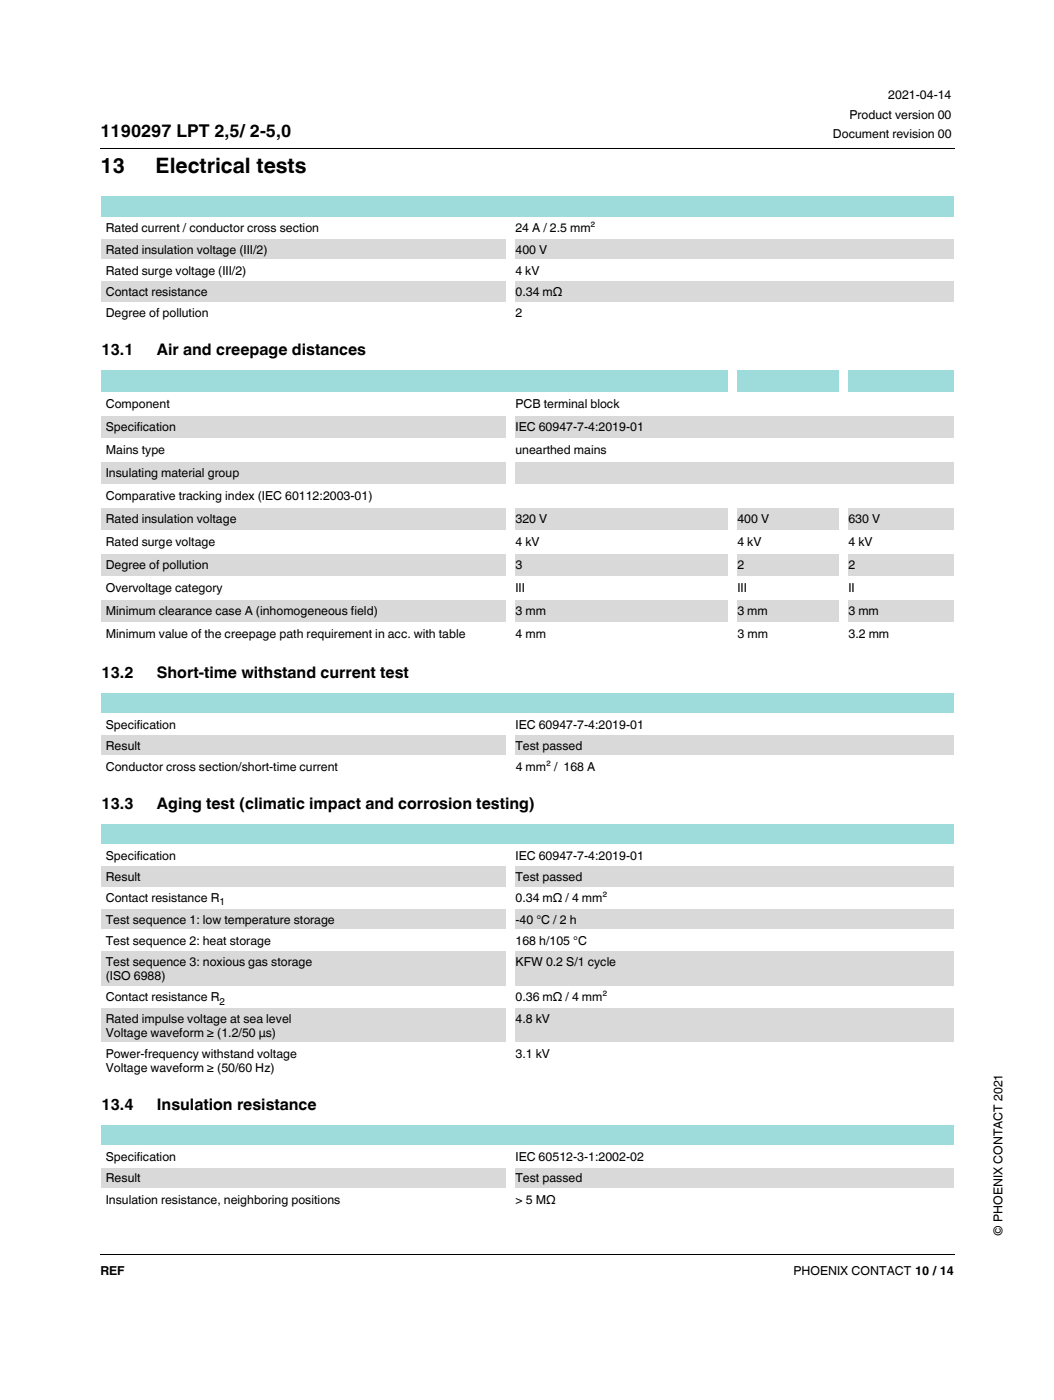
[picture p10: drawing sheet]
<svg xmlns="http://www.w3.org/2000/svg" width="210mm" height="279mm" viewBox="0 0 210 279" stroke-linecap="round" stroke-linejoin="round" font-family="sans-serif">
<defs><g id="words">
<g font-size="4.2">
<text x="20" y="34.4">13</text>
<text x="31" y="34.4">Electrical tests</text>
</g>
<text font-size="3.5" x="20" y="27.4">1190297 LPT 2,5/ 2-5,0</text>
<g font-size="3.2">
<text x="20.2" y="70.8">13.1</text>
<text x="31.3" y="70.8">Air and creepage distances</text>
<text x="20.2" y="135">13.2</text>
<text x="31.2" y="135">Short-time withstand current test</text>
<text x="20.2" y="161.2">13.3</text>
<text x="31.2" y="161.2">Aging test (climatic impact and corrosion testing)</text>
<text x="20.2" y="221.3">13.4</text>
<text x="31.2" y="221.3">Insulation resistance</text>
</g>
<g font-size="2.5">
<text x="169.2" y="23.7">Product version 00</text>
<text x="176.9" y="19.7">2021-04-14</text>
<text x="165.9" y="27.5">Document revision 00</text>
<text x="21.1" y="46.3">Rated current / conductor cross section</text>
<text x="102.6" y="46.3">24 A / 2.5 mm²</text>
<text x="21.1" y="50.6">Rated insulation voltage (III/2)</text>
<text x="102.7" y="50.6">400 V</text>
<text x="21.1" y="54.8">Rated surge voltage (III/2)</text>
<text x="21.1" y="59">Contact resistance</text>
<text x="102.7" y="54.8">4 kV</text>
<text x="102.7" y="59">0.34 mΩ</text>
<text x="21.1" y="63.3">Degree of pollution</text>
<text x="102.7" y="63.3">2</text>
<text x="21.1" y="81.3">Component</text>
<text x="102.7" y="81.3">PCB terminal block</text>
<text x="21.1" y="85.9">Specification</text>
<text x="102.7" y="85.9">IEC 60947-7-4:2019-01</text>
<text x="21.1" y="90.5">Mains type</text>
<text x="21.1" y="95.1">Insulating material group</text>
<text x="102.6" y="90.5">unearthed mains</text>
<text x="21.1" y="99.7">Comparative tracking index (IEC 60112:2003-01)</text>
<text x="21.1" y="104.3">Rated insulation voltage</text>
<text x="102.7" y="104.3">320 V</text>
<text x="146.9" y="104.3">400 V</text>
<text x="169" y="104.3">630 V</text>
<text x="21.1" y="108.8">Rated surge voltage</text>
<text x="21.1" y="113.4">Degree of pollution</text>
<text x="102.7" y="108.8">4 kV</text>
<text x="102.7" y="113.4">3</text>
<text x="146.8" y="108.8">4 kV</text>
<text x="146.9" y="113.4">2</text>
<text x="168.9" y="108.8">4 kV</text>
<text x="169" y="113.4">2</text>
<text x="21.1" y="118">Overvoltage category</text>
<text x="102.6" y="118">III</text>
<text x="146.8" y="118">III</text>
<text x="168.9" y="118">II</text>
<text x="21.1" y="122.6">Minimum clearance case A (inhomogeneous field)</text>
<text x="102.7" y="122.6">3 mm</text>
<text x="146.9" y="122.6">3 mm</text>
<text x="169" y="122.6">3 mm</text>
<text x="21.1" y="127.2">Minimum value of the creepage path requirement in acc. with table</text>
<text x="102.7" y="127.2">4 mm</text>
<text x="146.9" y="127.2">3 mm</text>
<text x="169" y="127.2">3.2 mm</text>
<text x="21.1" y="145.2">Specification</text>
<text x="21.1" y="149.5">Result</text>
<text x="102.7" y="149.5">Test passed</text>
<text x="102.7" y="145.2">IEC 60947-7-4:2019-01</text>
<text x="21.1" y="153.7">Conductor cross section/short-time current</text>
<text x="102.7" y="153.7">4 mm² / 168 A</text>
<text x="21.1" y="171.4">Specification</text>
<text x="102.7" y="171.4">IEC 60947-7-4:2019-01</text>
<text x="21.1" y="179.9">Contact resistance R</text>
<text x="21.1" y="175.6">Result</text>
<text x="102.7" y="175.6">Test passed</text>
<text x="102.7" y="179.9">0.34 mΩ / 4 mm²</text>
<text x="21.1" y="184.1">Test sequence 1: low temperature storage</text>
<text x="102.7" y="184.1">-40 °C / 2 h</text>
<text x="21.1" y="188.3">Test sequence 2: heat storage</text>
<text x="102.7" y="188.3">168 h/105 °C</text>
<text x="21.1" y="192.6">Test sequence 3: noxious gas storage</text>
<text x="21.1" y="195.4">(ISO 6988)</text>
<text x="102.7" y="192.6">KFW 0.2 S/1 cycle</text>
<text x="21.1" y="199.6">Contact resistance R</text>
<text x="21.1" y="203.8">Rated impulse voltage at sea level</text>
<text x="102.7" y="199.6">0.36 mΩ / 4 mm²</text>
<text x="102.7" y="203.8">4.8 kV</text>
<text x="21.1" y="206.7">Voltage waveform ≥ (1.2/50 μs)</text>
<text x="21.1" y="210.9">Power-frequency withstand voltage</text>
<text x="21.1" y="213.7">Voltage waveform ≥ (50/60 Hz)</text>
<text x="102.7" y="210.9">3.1 kV</text>
<text x="21.1" y="231.4">Specification</text>
<text x="102.7" y="231.4">IEC 60512-3-1:2002-02</text>
<text x="21.1" y="239.9">Insulation resistance, neighboring positions</text>
<text x="21.1" y="235.7">Result</text>
<text x="102.6" y="239.9">&gt; 5 MΩ</text>
<text x="102.7" y="235.7">Test passed</text>
<text x="199.6" y="246.3" transform="rotate(-90 199.6 246.3)">© PHOENIX CONTACT 2021</text>
<text x="20" y="254.2">REF</text>
<text x="158" y="254.2">PHOENIX CONTACT 10 / 14</text>
</g>
<g font-size="2">
<text x="43.7" y="180.5">1</text>
<text x="43.7" y="200.2">2</text>
</g>
</g></defs>
<path d="M19.9 29.4l.1 .2zM19.9 250l.1 .1z" fill="#000"/>
<path d="M20 29.5h170.1M20 250h170.1" fill="none" stroke="#000" stroke-width=".2"/>
<path d="M20 252.1h170v9.9h-170z" fill="#fff"/>
<path d="M20 39h170v4.3h-170z" fill="#9edbdb"/>
<g fill="#d9d9d9">
<path d="M20 47.5h81.6v4.2h-81.6z"/>
<path d="M101.6 47.5h88.4v4.2h-88.4z"/>
<path d="M20 56h81.6v4.2h-81.6z"/>
<path d="M101.6 56h88.4v4.2h-88.4z"/>
</g>
<g fill="#fff">
<path d="M20 39.1v25.3z"/>
<path d="M100.7 43.2h1.8v21.3h-1.8z"/>
<path d="M190 39.1v25.3z"/>
<path d="M20 39l170 .1z"/>
<path d="M20 43.2l170 .1z"/>
<path d="M20 47.5h170z"/>
<path d="M20 51.7l170 .1z"/>
<path d="M20 55.9l170 .1z"/>
<path d="M20 60.2h170z"/>
<path d="M20 64.4l170 .1z"/>
</g>
<g fill="#9edbdb">
<path d="M20 73.7h125.8v4.6h-125.8z"/>
<path d="M145.8 73.7h22.1v4.6h-22.1z"/>
<path d="M167.9 73.7h22.1v4.6h-22.1z"/>
</g>
<g fill="#d9d9d9">
<path d="M20 82.8h81.6v4.6h-81.6z"/>
<path d="M101.6 82.8h88.4v4.6h-88.4z"/>
<path d="M20 92h81.6v4.6h-81.6z"/>
<path d="M101.6 92h88.4v4.6h-88.4z"/>
<path d="M20 101.2h81.6v4.6h-81.6z"/>
<path d="M101.6 101.2h44.2v4.6h-44.2z"/>
<path d="M145.8 101.2h22.1v4.6h-22.1z"/>
<path d="M167.9 101.2h22.1v4.6h-22.1z"/>
<path d="M20 110.3h81.6v4.6h-81.6z"/>
<path d="M101.6 110.3h44.2v4.6h-44.2z"/>
<path d="M145.8 110.3h22.1v4.6h-22.1z"/>
<path d="M167.9 110.3h22.1v4.6h-22.1z"/>
<path d="M20 119.5h81.6v4.6h-81.6z"/>
<path d="M101.6 119.5h44.2v4.6h-44.2z"/>
<path d="M145.8 119.5h22.1v4.6h-22.1z"/>
<path d="M167.9 119.5h22.1v4.6h-22.1z"/>
</g>
<g fill="#fff">
<path d="M20 73.7v55z"/>
<path d="M100.7 78.2h1.8v50.5h-1.8z"/>
<path d="M144.9 73.6h1.8v9.3h-1.8z"/>
<path d="M144.9 96.6h1.8v32.1h-1.8z"/>
<path d="M167 73.6h1.8v9.3h-1.8z"/>
<path d="M167 96.6h1.8v32.1h-1.8z"/>
<path d="M190 73.7v55z"/>
<path d="M20 73.6l170 .1z"/>
<path d="M20 78.2l170 .1z"/>
<path d="M20 82.8l170 .1z"/>
<path d="M20 87.4l170 .1z"/>
<path d="M20 92l170 .1z"/>
<path d="M20 96.6h170z"/>
<path d="M20 101.2h170z"/>
<path d="M20 105.8h170z"/>
<path d="M20 110.3l170 .1z"/>
<path d="M20 114.9l170 .1z"/>
<path d="M20 119.5l170 .1z"/>
<path d="M20 124.1h170z"/>
<path d="M20 128.7h170z"/>
</g>
<path d="M20 137.9h170v4.3h-170z" fill="#9edbdb"/>
<g fill="#d9d9d9">
<path d="M20 146.4h81.6v4.2h-81.6z"/>
<path d="M101.6 146.4h88.4v4.2h-88.4z"/>
</g>
<g fill="#fff">
<path d="M20 138v16.8z"/>
<path d="M100.7 142.1h1.8v12.8h-1.8z"/>
<path d="M190 138v16.8z"/>
<path d="M20 137.9l170 .1z"/>
<path d="M20 142.1l170 .1z"/>
<path d="M20 146.4h170z"/>
<path d="M20 150.6l170 .1z"/>
<path d="M20 154.8l170 .1z"/>
</g>
<path d="M20 164.1h170v4.2h-170z" fill="#9edbdb"/>
<g fill="#d9d9d9">
<path d="M20 172.6h81.6v4.2h-81.6z"/>
<path d="M101.6 172.6h88.4v4.2h-88.4z"/>
<path d="M20 181h81.6v4.3h-81.6z"/>
<path d="M101.6 181h88.4v4.3h-88.4z"/>
<path d="M20 189.5h81.6v7.1h-81.6z"/>
<path d="M101.6 189.5h88.4v7.1h-88.4z"/>
<path d="M20 200.8h81.6v7h-81.6z"/>
<path d="M101.6 200.8h88.4v7h-88.4z"/>
</g>
<g fill="#fff">
<path d="M20 164.1v50.8z"/>
<path d="M100.7 168.3h1.8v46.6h-1.8z"/>
<path d="M190 164.1v50.8z"/>
<path d="M20 164.1l170 .1z"/>
<path d="M20 168.3l170 .1z"/>
<path d="M20 172.6h170z"/>
<path d="M20 176.8l170 .1z"/>
<path d="M20 181l170 .1z"/>
<path d="M20 185.3h170z"/>
<path d="M20 189.5l170 .1z"/>
<path d="M20 196.5l170 .1z"/>
<path d="M20 200.8h170z"/>
<path d="M20 207.8l170 .1z"/>
<path d="M20 214.9l170 .1z"/>
</g>
<path d="M20 224.1h170v4.3h-170z" fill="#9edbdb"/>
<g fill="#d9d9d9">
<path d="M20 232.6h81.6v4.2h-81.6z"/>
<path d="M101.6 232.6h88.4v4.2h-88.4z"/>
</g>
<g fill="#fff">
<path d="M20 224.2v16.8z"/>
<path d="M100.7 228.3h1.8v12.8h-1.8z"/>
<path d="M190 224.2v16.8z"/>
<path d="M20 224.1l170 .1z"/>
<path d="M20 228.4h170z"/>
<path d="M20 232.6h170z"/>
<path d="M20 236.8l170 .1z"/>
<path d="M20 241.1h170z"/>
</g>
<use href="#words"/>
</svg>
